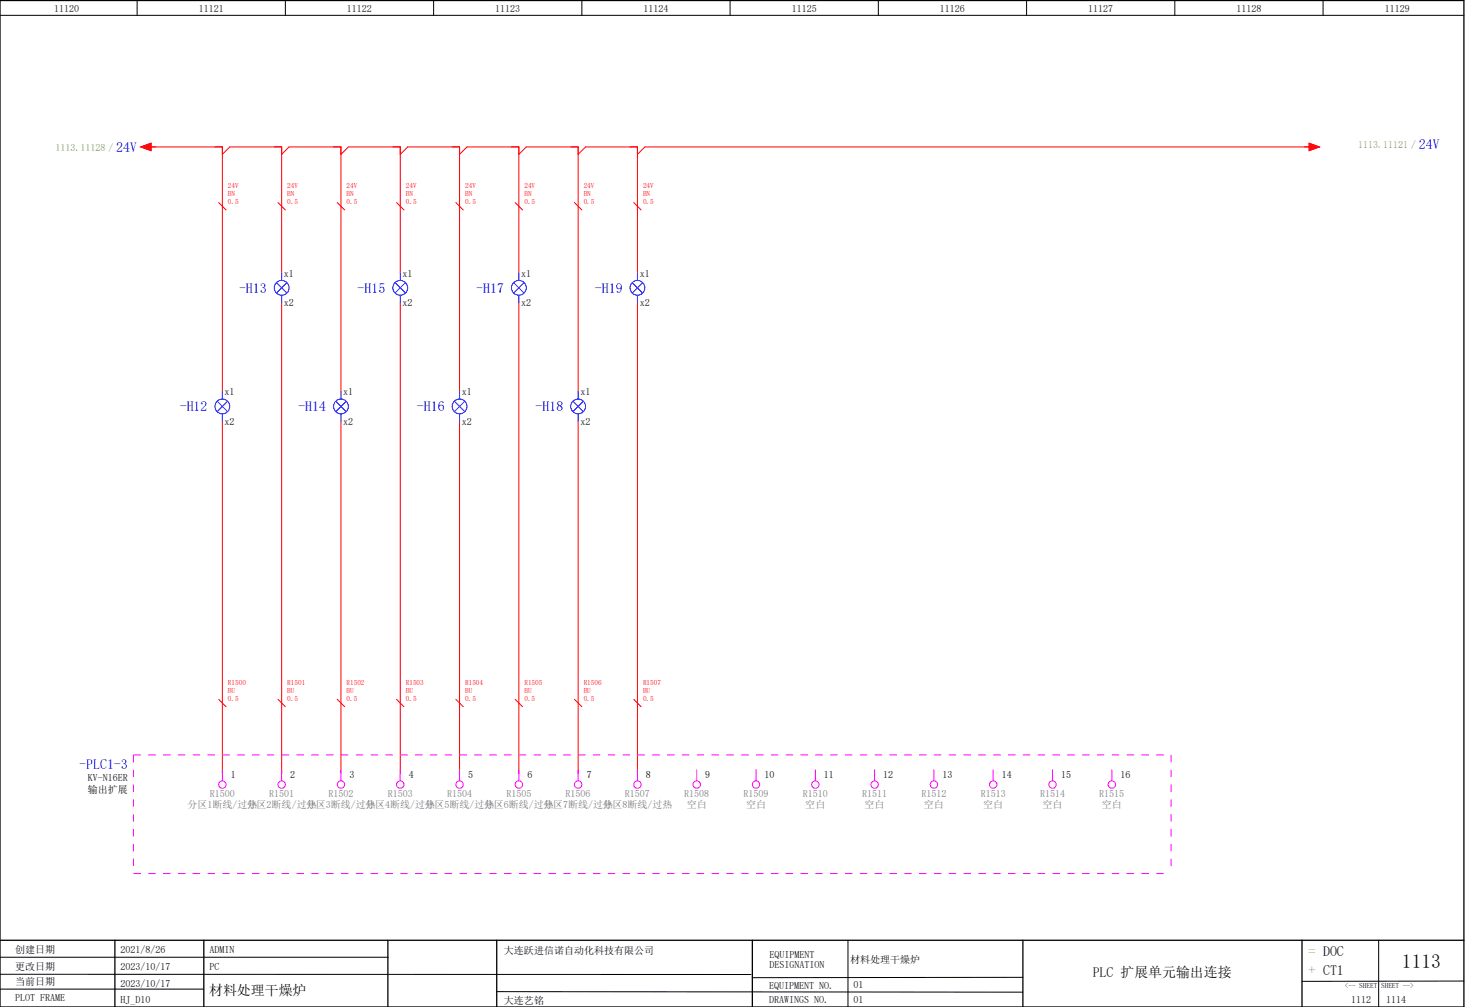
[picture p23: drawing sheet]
<svg xmlns="http://www.w3.org/2000/svg" width="399mm" height="272mm" viewBox="0 0 399 272" stroke-linecap="round" stroke-linejoin="round" font-family="sans-serif">
<defs><g id="words">
<text font-size="5.3" x="378.3" y="261">1113</text>
<g font-size="3.7" fill="#00f">
<text x="31.4" y="41">24V</text>
<text x="382.9" y="40.3">24V</text>
<text x="64.5" y="79">-H13</text>
<text x="96.5" y="79">-H15</text>
<text x="128.5" y="79">-H17</text>
<text x="160.5" y="79">-H19</text>
<text x="48.5" y="111">-H12</text>
<text x="80.5" y="111">-H14</text>
<text x="112.5" y="111">-H16</text>
<text x="144.5" y="111">-H18</text>
<text x="21.4" y="207.4">-PLC1-3</text>
</g>
<g font-size="3.7" fill="#7ca552">
<text x="353.1" y="258">= DOC</text>
<text x="353.1" y="263">+ CT1</text>
</g>
<g font-size="3.7">
<text x="294.8" y="263.5">PLC 扩展单元输出连接</text>
<text x="56.4" y="268.5">材料处理干燥炉</text>
</g>
<g font-size="2.7">
<text x="14.6" y="3.1">11120</text>
<text x="53.6" y="3.1">11121</text>
<text x="93.6" y="3.1">11122</text>
<text x="133.6" y="3.1">11123</text>
<text x="173.6" y="3.1">11124</text>
<text x="213.6" y="3.1">11125</text>
<text x="253.6" y="3.1">11126</text>
<text x="293.6" y="3.1">11127</text>
<text x="333.6" y="3.1">11128</text>
<text x="373.6" y="3.1">11129</text>
<text x="76.6" y="74.7">x1</text>
<text x="108.6" y="74.7">x1</text>
<text x="140.6" y="74.7">x1</text>
<text x="172.6" y="74.7">x1</text>
<text x="76.6" y="82.6">x2</text>
<text x="108.6" y="82.6">x2</text>
<text x="140.6" y="82.6">x2</text>
<text x="172.6" y="82.6">x2</text>
<text x="60.6" y="106.7">x1</text>
<text x="92.6" y="106.7">x1</text>
<text x="124.6" y="106.7">x1</text>
<text x="156.6" y="106.7">x1</text>
<text x="60.6" y="114.6">x2</text>
<text x="92.6" y="114.6">x2</text>
<text x="124.6" y="114.6">x2</text>
<text x="156.6" y="114.6">x2</text>
<text x="62.3" y="209.8">1</text>
<text x="78.3" y="209.8">2</text>
<text x="94.3" y="209.8">3</text>
<text x="110.3" y="209.8">4</text>
<text x="126.3" y="209.8">5</text>
<text x="142.3" y="209.8">6</text>
<text x="158.3" y="209.8">7</text>
<text x="174.3" y="209.8">8</text>
<text x="190.3" y="209.8">9</text>
<text x="206.3" y="209.8">10</text>
<text x="222.3" y="209.8">11</text>
<text x="238.3" y="209.8">12</text>
<text x="254.3" y="209.8">13</text>
<text x="270.3" y="209.8">14</text>
<text x="286.3" y="209.8">15</text>
<text x="302.3" y="209.8">16</text>
<text x="23.7" y="210.7">KV-N16ER</text>
<text x="23.7" y="213.8">输出扩展</text>
<text x="4.1" y="257.1">创建日期</text>
<text x="32.5" y="257.1">2021/8/26</text>
<text x="56.5" y="257.1">ADMIN</text>
<text x="136" y="257.3">大连跃进信诺自动化科技有限公司</text>
<text x="4" y="261.6">更改日期</text>
<text x="32.5" y="261.6">2023/10/17</text>
<text x="56.5" y="261.6">PC</text>
<text x="207.6" y="258.3">EQUIPMENT</text>
<text x="207.6" y="261">DESIGNATION</text>
<text x="229.4" y="259.7">材料处理干燥炉</text>
<text x="4.1" y="265.8">当前日期</text>
<text x="32.5" y="266.1">2023/10/17</text>
<text x="207.5" y="266.7">EQUIPMENT NO.</text>
<text x="230.3" y="266.6">01</text>
<text x="4.1" y="270.2">PLOT FRAME</text>
<text x="32.5" y="270.6">HJ_D10</text>
<text x="136" y="270.8">大连艺铭</text>
<text x="207.5" y="270.6">DRAWINGS NO.</text>
<text x="230.3" y="270.6">01</text>
<text x="364.6" y="270.6">1112</text>
<text x="374" y="270.6">1114</text>
</g>
<g font-size="2.7" fill="#7ca552">
<text x="15" y="40.6">1113.11128 /</text>
<text x="366.5" y="39.9">1113.11121 /</text>
</g>
<g font-size="2.7" fill="#767676">
<text x="56.6" y="215">R1500</text>
<text x="72.6" y="215">R1501</text>
<text x="88.6" y="215">R1502</text>
<text x="104.6" y="215">R1503</text>
<text x="120.6" y="215">R1504</text>
<text x="136.6" y="215">R1505</text>
<text x="152.6" y="215">R1506</text>
<text x="168.6" y="215">R1507</text>
<text x="184.6" y="215">R1508</text>
<text x="200.6" y="215">R1509</text>
<text x="216.6" y="215">R1510</text>
<text x="232.6" y="215">R1511</text>
<text x="248.6" y="215">R1512</text>
<text x="264.6" y="215">R1513</text>
<text x="280.6" y="215">R1514</text>
<text x="296.6" y="215">R1515</text>
<text x="50.5" y="218">分区1断线/过热</text>
<text x="66.6" y="218">分区2断线/过热</text>
<text x="82.5" y="218">分区3断线/过热</text>
<text x="98.5" y="218">分区4断线/过热</text>
<text x="114.6" y="218">分区5断线/过热</text>
<text x="130.5" y="218">分区6断线/过热</text>
<text x="146.5" y="218">分区7断线/过热</text>
<text x="162.6" y="218">分区8断线/过热</text>
<text x="185.3" y="218">空白</text>
<text x="201.3" y="218">空白</text>
<text x="217.3" y="218">空白</text>
<text x="233.3" y="218">空白</text>
<text x="249.3" y="218">空白</text>
<text x="265.3" y="218">空白</text>
<text x="281.3" y="218">空白</text>
<text x="297.3" y="218">空白</text>
</g>
<g font-size="2" fill="#f00">
<text x="61.5" y="52.9">BN</text>
<text x="61.5" y="50.7">24V</text>
<text x="77.5" y="52.9">BN</text>
<text x="77.5" y="50.7">24V</text>
<text x="93.5" y="52.9">BN</text>
<text x="93.5" y="50.7">24V</text>
<text x="109.5" y="52.9">BN</text>
<text x="109.5" y="50.7">24V</text>
<text x="125.5" y="52.9">BN</text>
<text x="125.5" y="50.7">24V</text>
<text x="141.5" y="52.9">BN</text>
<text x="141.5" y="50.7">24V</text>
<text x="157.5" y="52.9">BN</text>
<text x="157.5" y="50.7">24V</text>
<text x="173.5" y="52.9">BN</text>
<text x="173.5" y="50.7">24V</text>
<text x="61.5" y="55.1">0.5</text>
<text x="77.5" y="55.1">0.5</text>
<text x="93.5" y="55.1">0.5</text>
<text x="109.5" y="55.1">0.5</text>
<text x="125.5" y="55.1">0.5</text>
<text x="141.5" y="55.1">0.5</text>
<text x="157.5" y="55.1">0.5</text>
<text x="173.5" y="55.1">0.5</text>
<text x="61.5" y="184.7">R1500</text>
<text x="77.5" y="184.7">R1501</text>
<text x="93.5" y="184.7">R1502</text>
<text x="109.5" y="184.7">R1503</text>
<text x="125.5" y="184.7">R1504</text>
<text x="141.5" y="184.7">R1505</text>
<text x="157.5" y="184.7">R1506</text>
<text x="173.5" y="184.7">R1507</text>
<text x="61.5" y="189.1">0.5</text>
<text x="61.5" y="186.9">BU</text>
<text x="77.5" y="189.1">0.5</text>
<text x="77.5" y="186.9">BU</text>
<text x="93.5" y="189.1">0.5</text>
<text x="93.5" y="186.9">BU</text>
<text x="109.5" y="189.1">0.5</text>
<text x="109.5" y="186.9">BU</text>
<text x="125.5" y="189.1">0.5</text>
<text x="125.5" y="186.9">BU</text>
<text x="141.5" y="189.1">0.5</text>
<text x="141.5" y="186.9">BU</text>
<text x="157.5" y="189.1">0.5</text>
<text x="157.5" y="186.9">BU</text>
<text x="173.5" y="189.1">0.5</text>
<text x="173.5" y="186.9">BU</text>
</g>
<g font-size="2">
<text x="362.9" y="266.6">&lt;-- SHEET</text>
<text x="372.7" y="266.4">SHEET --&gt;</text>
</g>
</g></defs>
<path d="M0 .1h395v271.5h-395zM0 253.6h395M31 253.6v18M55 253.6v18M104.7 253.7v18M134 253.6v18M203 253.6v18M276 253.6v18M351.3 253.6v18" fill="none" stroke="#000" stroke-width=".35"/>
<g fill="none" stroke="#000" stroke-width=".27">
<path d="M0 4.1h395M37 .1v4M77 .1v4M117 .1v4M157 .1v4M197 .1v4M237 .1v4M277 .1v4M317 .1v4M357 .1v4M0 258.2h104.8M228.8 253.6v18"/>
<path d="M372 253.6v18M0 262.8l202.6 .1M0 266.8h55M134.1 267.5l141.9 .1M276 263.6l-73 .1M395 264.6l-43.7 .1"/>
</g>
<g fill="none" stroke="#f00" stroke-width=".27">
<path d="M38 39.6l2.8-1v2zM40 39.6h20v66M353.3 38.6l2.7 1-2.7 1zM354 39.6h-180l-2 2M59 54.6l2 2M60 41.6l2-2h14v34M75 54.6l2 2M76 41.6l2-2h14v66M91 54.6l2 2M92 41.6l2-2h14v34M107 54.6l2 2M108 41.6l2-2h14v66"/>
<path d="M123 54.6l2 2M124 41.6l2-2h14v34M139 54.6l2 2M140 41.6l2-2h14v66M155 54.6l2 2M156 41.6l2-2h14v34M171 54.6l2 2M76 81.6v127M108 81.6v127M140 81.6v127M172 81.6v127M60 113.6v95"/>
<path d="M92 113.6v95M124 113.6v95M156 113.6v95M59 188.6l2 2M75 188.6l2 2M91 188.6l2 2M107 188.6l2 2M123 188.6l2 2M139 188.6l2 2M155 188.6l2 2M171 188.6l2 2"/>
</g>
<path d="M36 203.6h280M36 203.6v32M316 203.6v32M36 235.6h280" fill="none" stroke="#f0f" stroke-width=".27" stroke-dasharray="2 2" stroke-linecap="butt"/>
<g fill="none" stroke="#f0f" stroke-width=".27">
<path d="M60 207.6v3M76 207.6v3M92 207.6v3M108 207.6v3M124 207.6v3M140 207.6v3M156 207.6v3M172 207.6v3M188 207.6v3M204 207.6v3M220 207.6v3M236 207.6v3"/>
<path d="M252 207.6v3M268 207.6v3M284 207.6v3M300 207.6v3"/>
<circle cx="60" cy="211.6" r="1"/>
<circle cx="76" cy="211.6" r="1"/>
<circle cx="92" cy="211.6" r="1"/>
<circle cx="108" cy="211.6" r="1"/>
<circle cx="124" cy="211.6" r="1"/>
<circle cx="140" cy="211.6" r="1"/>
<circle cx="156" cy="211.6" r="1"/>
<circle cx="172" cy="211.6" r="1"/>
<circle cx="188" cy="211.6" r="1"/>
<circle cx="204" cy="211.6" r="1"/>
<circle cx="220" cy="211.6" r="1"/>
<circle cx="236" cy="211.6" r="1"/>
<circle cx="252" cy="211.6" r="1"/>
<circle cx="268" cy="211.6" r="1"/>
<circle cx="284" cy="211.6" r="1"/>
<circle cx="300" cy="211.6" r="1"/>
</g>
<g fill="none" stroke="#00f" stroke-width=".27">
<path d="M74.6 76.2l2.8 2.8M76 73.6v2M76 79.6v2M77.4 76.2l-2.8 2.8M106.6 76.2l2.8 2.8M108 73.6v2M108 79.6v2M109.4 76.2l-2.8 2.8M138.6 76.2l2.8 2.8M140 73.6v2M140 79.6v2M141.4 76.2l-2.8 2.8"/>
<path d="M170.6 76.2l2.8 2.8M172 73.6v2M172 79.6v2M173.4 76.2l-2.8 2.8M58.6 108.2l2.8 2.8M60 105.6v2M60 111.6v2M61.4 108.2l-2.8 2.8M90.6 108.2l2.8 2.8M92 105.6v2M92 111.6v2M93.4 108.2l-2.8 2.8"/>
<path d="M122.6 108.2l2.8 2.8M124 105.6v2M124 111.6v2M125.4 108.2l-2.8 2.8M154.6 108.2l2.8 2.8M156 105.6v2M156 111.6v2M157.4 108.2l-2.8 2.8"/>
<circle cx="76" cy="77.6" r="2"/>
<circle cx="108" cy="77.6" r="2"/>
<circle cx="140" cy="77.6" r="2"/>
<circle cx="172" cy="77.6" r="2"/>
<circle cx="60" cy="109.6" r="2"/>
<circle cx="92" cy="109.6" r="2"/>
<circle cx="124" cy="109.6" r="2"/>
<circle cx="156" cy="109.6" r="2"/>
</g>
<g fill="#f00" stroke="#f00" stroke-width=".27">
<path d="M38 39.6l2.8-1v2z"/>
<path d="M353.3 38.6l2.7 1-2.7 1z"/>
</g>
<use href="#words"/>
</svg>
